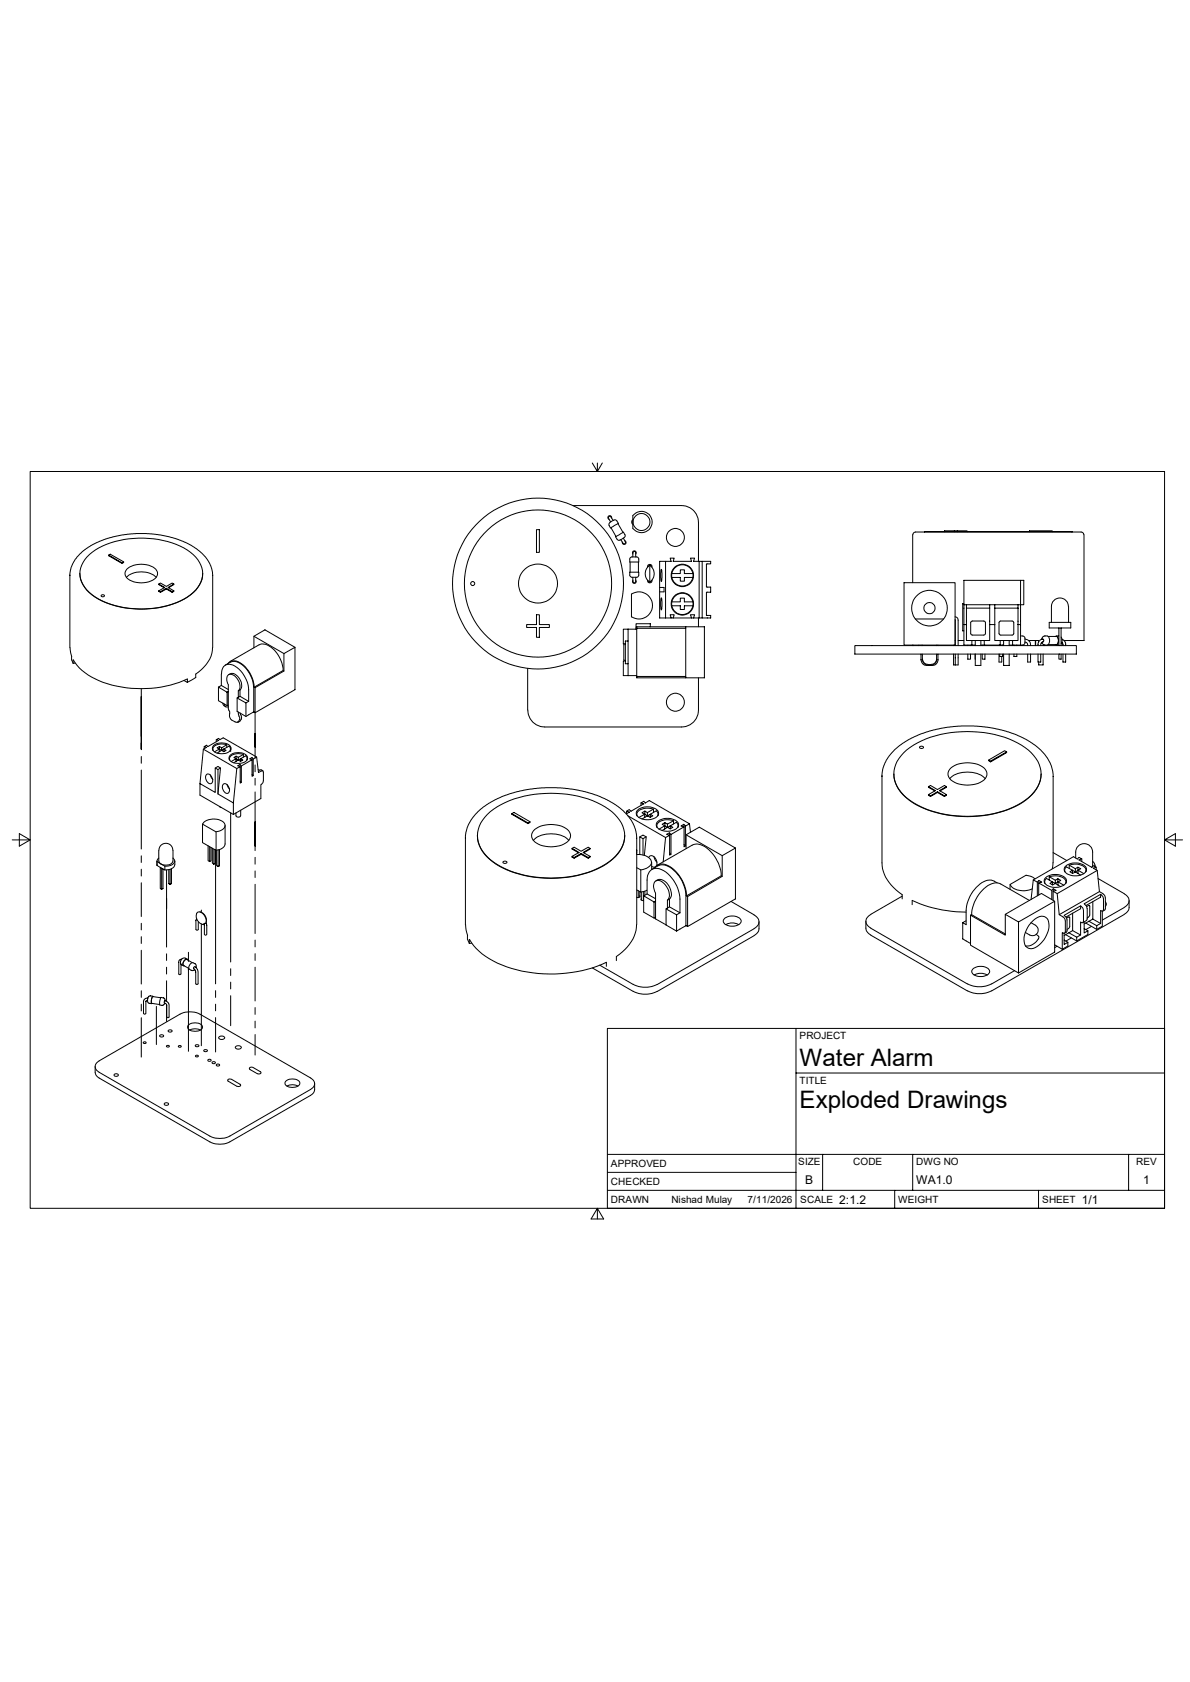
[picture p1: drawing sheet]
<svg xmlns="http://www.w3.org/2000/svg" width="297mm" height="420mm" viewBox="0 0 297 420" stroke-linecap="round" stroke-linejoin="round" font-family="sans-serif">
<defs><g id="words">
<g font-size="6">
<text x="199.6" y="266.1">Water Alarm</text>
<text x="199.6" y="276.7">Exploded Drawings</text>
</g>
<g font-size="3">
<text x="201" y="295.7">B</text>
<text x="228.7" y="295.7">WA1.0</text>
<text x="285.3" y="295.7">1</text>
<text x="209.5" y="300.5">2:1.2</text>
<text x="270" y="300.5">1/1</text>
</g>
<g font-size="2.5">
<text x="199.6" y="259.5">PROJECT</text>
<text x="199.6" y="270.6">TITLE</text>
<text x="152.5" y="291.4">APPROVED</text>
<text x="199.2" y="290.9">SIZE</text>
<text x="212.9" y="290.9">CODE</text>
<text x="228.7" y="290.9">DWG NO</text>
<text x="283.6" y="290.9">REV</text>
<text x="152.5" y="295.9">CHECKED</text>
<text x="152.5" y="300.4">DRAWN</text>
<text x="167.6" y="300.4">Nishad Mulay</text>
<text x="186.6" y="300.4">7/11/2026</text>
<text x="199.7" y="300.4">SCALE</text>
<text x="224.2" y="300.4">WEIGHT</text>
<text x="260.2" y="300.4">SHEET</text>
</g>
</g></defs>
<g fill="none" stroke="#000" stroke-width=".25">
<path d="M7.5 117.7h283.2v184h-283.2zM147.8 115.6l1.3 2.1v-2.1M150.3 115.6l-1.2 2.1M21.7 139.1a17.7 17.7 0 0 1 11.7-4.6 20.6 20.6 0 0 1 14.8 4 5.9 5.9 0 0 1 0 9.5 20.6 20.6 0 0 1-14.8 4 17.7 17.7 0 0 1-11.7-4.7 5.7 5.7 0 0 1 0-8.2zM27.1 138.6l.4-.2 3.4 1.9M133.9 132.2h.7v5.7h-.7zM143.1 126.2h27a4.2 4.2 0 0 1 4.2 4.3v9.7M152.2 130.5l-.2 .3 .1 .4M152.5 131.7l1.3 2.3M152.7 129.4a.49 .49 0 0 0-.4-.6 .49 .49 0 0 0-.6 .3 .49 .49 0 0 0 .4 .6M153 130l-.2-.4a.61 .61 0 0 0-.9-.6v.4l.5 .9M154 130.1l.3 .6-1.3 .8-.6 .3-.4-.6"/>
<path d="M154 130a.94 .94 0 0 0-1.5 .3l-.3 .1M154.2 130.7l1.3 2.2M155.6 134.4l.4 .6a.39 .39 0 0 1 .1 .7 .39 .39 0 0 1-.7-.1l-.5-.9M155.7 134.3l-.4 .3a.83 .83 0 0 1-1.3 .1M155.9 135a.49 .49 0 0 1 .4 .6 .49 .49 0 0 1-.6 .3 .49 .49 0 0 1-.4-.6M156 133.5l-.4-.6-.6 .3-1.4 .8 .4 .6M156 133.5v.4l-.2 .3M157.4 139.2l.9-.1a.78 .78 0 0 1 1.1 .5v.7h-2.2v-.8zM157.9 129.8l-.3 .5 .3 .6M157.9 138v1.1M157.9 128.7v3.3M158 128.7a2.68 2.68 0 0 1 3.9-.3 2.68 2.68 0 0 1 0 3.9 2.68 2.68 0 0 1-3.9-.3"/>
<path d="M158 138.3a.47 .47 0 0 1 0-.6 .47 .47 0 0 1 .7 0 .47 .47 0 0 1 0 .6M158 138a.38 .38 0 0 1 .5-.3 .38 .38 0 0 1 .2 .6v.8M230.8 132.8h36.8M238.2 132.5h-2.4v.3M238.9 132.8v-.3h2.5v.3M238.9 132.5h-.7v.3M257 132.8v-.3h5.6v.3M270.5 133.5a.92 .92 0 0 0-1.3-.7h-38.7a3.4 3.4 0 0 0-2.5 .3l-.2 .4v12M270.6 133.5v26.4h-5M19.9 143.2v.1M25.3 148.6l.3-.1 .4 .1a.38 .38 0 0 1-.3 .4 .38 .38 0 0 1-.4-.4zM30.4 140.5l.5-.2v.2l-.5 .2z"/>
<path d="M30.4 140.5l-3.3-1.9v.2l3.3 1.9M31.5 144.1a5.8 5.8 0 0 1 7.5 0M31.6 142.2a5.9 5.9 0 0 1 7.3 0 1.68 1.68 0 0 1-.8 2.7 6.1 6.1 0 0 1-6.5-.6 1.53 1.53 0 0 1 0-2.1zM39.6 145.8l.4-.2 1.5 .8 1.5-.8 .4 .2-1.4 1M40 147.7l1.5-.8v.2l-1.5 .8M41 146.8l-1.4-1 1.5 .9-1.5 .8 .4 .4v-.2l-.4-.2M41.5 146.9l1.5 .8v.2l-1.5-.8M43 147.7l.4-.2-.4 .4M43.4 145.8l-1.4 .9 1.4 .8M50.6 143.2a7.4 7.4 0 0 1-4.5 6.3 23.7 23.7 0 0 1-22.5-.5 7.5 7.5 0 0 1-3.7-5.7M63.4 158.9l7.5 4.3M133.9 153.5h.7v2.5h2.5v.7h-2.5v2.4h-.7v-2.4h-2.5v-.7h2.5z"/>
<path d="M156.8 157.1v11.6M156.8 157.1h-1.2v3.7h.5M156.8 157.1h2.1M157.2 142.9h2.2v.7a.75 .75 0 0 1-1.1 .5 .8 .8 0 0 1-1.1-.5zM157.3 140.3v2.6M157.6 154a3.4 3.4 0 0 0 5.3-2.8 3.4 3.4 0 0 0-5.3-2.9v5.8M157.9 144.1v1.1M158 144.9a.47 .47 0 0 0 0 .6 .47 .47 0 0 0 .7 0 .47 .47 0 0 0 0-.6M158.7 144.1v.8a.38 .38 0 0 1-.2 .6 .38 .38 0 0 1-.5-.3M158.9 156.9v12h12.3M159.3 140.3v2.6M161.6 141.6a.56 .56 0 0 1 .6-.7 .56 .56 0 0 1 .5 .7"/>
<path d="M161.6 144.9a.56 .56 0 0 0 .6 .6 .56 .56 0 0 0 .5-.6M161.8 145.1l.4 .2 .3-.2M161.8 141.4l.4-.3 .3 .3M162.1 141.1a2.53 2.53 0 0 1 0 4.3M162.2 141.1v4.3a2.53 2.53 0 0 1 0-4.3M162.3 156.5v-.8h-3.5v1.4M164.6 140.2h2.9l-.2-.8h1l-.3 .8h4.6l-.3-.8h1.1l-.3 .8h4.3v.6h-1.1v5.8h1.1v1.3h-1.1v5.8h1.1v.6h-12.8zM164.6 146.7h1.1v1.1h-1.1M165.1 142.2l.1 .9-.1 2.1-.2-1zM165.1 149.3l.1 .9-.1 2.1-.2-1zM166.1 140.2v14.1M167.5 154.3l-.2-.8h1l-.3 .8"/>
<path d="M167.7 143.2a2.67 2.67 0 0 1 2.6-2.2 2.67 2.67 0 0 1 2.6 2.2M167.7 150.3a2.67 2.67 0 0 1 2.6-2.2 2.67 2.67 0 0 1 2.6 2.2M167.7 143.2h2.1v-.9h1v.9h2.1M167.7 144.2h2.1v.9h1v-.9h2.1M167.7 150.3h2.1v-.9h1v.9h2.1M167.7 151.3h2.1v.9h1v-.9h2.1M167.7 143.2v1M167.7 150.3a2.67 2.67 0 0 0 2.6 3.2 2.67 2.67 0 0 0 2.6-3.2M167.7 144.2a2.67 2.67 0 0 0 2.6 2.1 2.67 2.67 0 0 0 2.6-2.1M171.2 156.9h-12.3v-.4h16.9v12.7h-16.9v-.3M171.2 156.5v12.7M172.6 154.3l-.3-.8h1.1l-.3 .8"/>
<path d="M172.9 143.2v1M174.3 154.3v2.2M174.5 140.2v14.1M175.3 140.2v14.1M225.6 145.5h12.8v15.6h-12.8zM228.4 154.6h7.1M238.4 159.9h.1M238.4 154l.5 .3 .2 .6v6.3M238.4 154.7v6.5M239.1 159.9h1.5M240.6 150.7h-.3v6.8h.3M240.6 151v5"/>
<path d="M240.6 151h.6v.8M240.6 151v-6.1h14.9v6.1h-14.3M240.6 156v5.1h2M241.2 156v3.9h1.4v1.2M241.2 151.8v4.2h-.6M241.2 151.8h5.8M242.4 155.2l.3-.1 3.1 .1 .2 .3-.2 3-.3 .1-3.1-.1-.1-.3zM242.6 159.9h3.1M243.4 159.9v1.3M244.8 159.9v1.3M245.7 159.9v1.2M247 156v3.9h-1.3"/>
<path d="M247 151.8v4.2M247 151v.8M247 156h1.3M248.3 156v3.9h1.3M248.3 151v5M248.3 151.8h5.8M249.5 155.2l.3-.1 3.1 .1 .1 .3-.1 3-.3 .1-3.1-.1-.2-.3zM249.6 159.9h3.1M249.6 159.9v1.2M250.5 159.9v1.3M251.9 159.9v1.3M252.7 159.9v1.2"/>
<path d="M254.1 156v3.9h-1.4M254.1 151.8v4.2M254.1 151v.8M254.1 156h.6M254.7 144.9v16.2M254.7 158.8h.6M255.3 158.8a.75 .75 0 0 1 .5 1.1 .78 .78 0 0 1-.5 1.1l-.6 .1M255.8 159.6a1.46 1.46 0 0 1 1.4 1.6M256.8 159.9h2.4v.5M258.4 159.9v1.3M258.5 159.9v1.3M261.4 158.8a1.38 1.38 0 0 1 0 2.2h-.8l-.5-.6"/>
<path d="M261.4 158.8l-1 .1-.4 .7M261.7 158.9h2a1.27 1.27 0 0 1 0 2.1h-2M261.9 155.4h5.4v1.4h-5.4zM262.4 155.4v-4a2.12 2.12 0 0 1 2.1-2.1 2.12 2.12 0 0 1 2.2 2.1v4M263.4 159l.2-.2a1.27 1.27 0 0 1 0 2.2l-.2-.1M263.7 158.8h.6M264.3 156.8v4.4M264.8 156.8v4.4M264.8 159.1l.3 .6-.3 1.1M265.1 159.6l.7 .5 .2 1.1M17.9 164v.8M17.9 164.8l.4 .8"/>
<path d="M18.2 164.8v.9l.6-.1M18.3 164.8a15 15 0 0 0 9.6 6.3 28.7 28.7 0 0 0 18.8-1.6M35.3 172v15v-13.1v10M46.8 169.5v.9l-.9-.5M48.9 169.2l-2.2 1.2M53 161.7a8.4 8.4 0 0 1-4.1 6.6v.9M53.1 161.7v-18.2l-.5-2.3-1-1.6-1.3-1.5-1.2-1.1-2-1.2-2.6-1.1-4.5-1.1-3.5-.4h-2.5l-3.4 .4-2.5 .5-3.8 1.3-1.7 .9-2.1 1.5-1.2 1.2-1.1 1.7-.5 1.2-.3 1.3 .1 18.5 .4 2.3M54.5 171.6v3.4l2.2 1.2 .3-.2M55.2 168.3v2.9l1.8 1M55.2 171.2l-.7 .4 2.2 1.2M55.3 168.3a2.04 2.04 0 0 1 1-2.2 2.04 2.04 0 0 1 2.3 .2 7.7 7.7 0 0 1 3.5 6M55.6 175.6l.2 .5 .5 .4"/>
<path d="M56 175.8a.61 .61 0 0 0 .3 .6 .61 .61 0 0 0 .7 0M56.2 166.1a3.1 3.1 0 0 1 2.8-.9 7.3 7.3 0 0 1 4.3 6.3M56.7 172.8v3.4M56.9 165.7a2.35 2.35 0 0 1 3.5 .1 7.8 7.8 0 0 1 3 5.8M57 171.1v1.6l-.3 .1M57 172.7v4.3l.3 .7M57 171a1.94 1.94 0 0 1 .1-2.6 2.48 2.48 0 0 1 2.7 2.2l.1 1.1-.4 .8M57.3 177.7v.5M57.3 178.3l.1 .9a1.83 1.83 0 0 0 1.5 1.1l.6-.2 .3-.4M57.5 168.2l-.4 .2M57.5 168.2a2.61 2.61 0 0 1 2.8 2.5v.8l-.4 .8M59.2 174.3v3.3l2.2 1.3 1.9-1.1"/>
<path d="M59.5 177.8v.5M59.5 178.2l.1 .6M59.6 178.8l.2 .8M59.8 179.6v.1M59.9 172.3v1.6l2.2 1.2M59.9 173.9l-.7 .4 2.2 1.2M59.9 172.3l-.4 .2v1.6M59.9 178.1l.1 .2M60 178.4l.3 .7-.1 .5M60.2 179.6l-.3 .5-.4 .2M62.1 172.2v2.9M62.1 175.1l-.7 .4v3.4"/>
<path d="M63.3 171.5v6.3M63.7 171.7l7.2-4.1v-4.4l2.7-1.6v10.6l-9.9 5.8-.4-.2M64.6 161l-7.2 4.2M64.6 161a2.95 2.95 0 0 1 3.4 .9 8 8 0 0 1 2.7 5.5M70.9 167.6l-.2-.2-7.2 4.2 .2 .1v17.6M73.6 161.6l-7.5-4.3-2.7 1.6v2.9M131.7 166.9v10.4a4.2 4.2 0 0 0 4.3 4.2h34.1a4.2 4.2 0 0 0 4.2-4.2v-8.1M155.7 161v3.7M155.7 164.7l.1 .3M155.8 160.8l-.1 .2M156.1 165h-.5v3.7h3.3M156.8 160.1h-.7v5.6h.7"/>
<path d="M213.4 161.2h55.2v2.1h-55.2zM227.8 161.1v.1M227.9 161.1v.1M229.3 161.1v.1M229.9 161.1v.1M229.9 163.3v1.5M230.2 163.3v1.5M230.2 161.1v.1M230.3 164.6a1.38 1.38 0 0 0 1.3 1.3M231.6 165.9h.8M233.8 163.3v.3a1.86 1.86 0 0 1-1.2 2.4 1.66 1.66 0 0 1-2.3-1.2M233.8 164.6a1.38 1.38 0 0 1-1.4 1.3"/>
<path d="M233.8 161.1v.1M234.1 161.1v.1M234.1 163.3v.1a2.58 2.58 0 0 1-.6 2.5l-.8 .3h-1.4a1.38 1.38 0 0 1-1.4-1.4M238 163.3v2.7h.4M238 161.1v.1M238.4 163.3v2.7M239.1 163.3v2.7h-.7M241.6 163.3v1.3h.6v-1.3M241.6 161.1v.1M242.2 161.1v.1M242.6 161.1h.8M243.4 163.3v1.3"/>
<path d="M243.4 161.1v.1M243.4 163.3v2.9h1.4v-2.9M244.8 161.1h4.8M245.2 163.3v1.3h.6v-1.3M245.2 161.1v.1M245.8 161.1v.1M249.3 163.3v2h.7v-1.4M249.3 161.1v.1M249.5 163.3v.6h.7v-.6M249.5 161.1v.1M249.6 161.1h.9M250.2 161.1v.1"/>
<path d="M250.5 163.3v2.9h1.4v-2.9M251.9 161.1h2.8M253.1 163.3v.6h.7v-.6M253.1 161.1v.1M253.8 161.1v.1M255.8 160.3l.6 .4 .1 .5M256.5 163.3v2h.7v-2M259.1 161.2l.1-.8 .6-.7a.41 .41 0 0 1 .7 .2 .41 .41 0 0 1-.5 .5l-.2 .8M259.1 163.3v2h.7v-2M260.4 163.3v2.7h-1.2v-.7M260.5 161v.2M260.6 161v.2"/>
<path d="M263.7 161.1h.6M264.3 163.3v1.3h.5v-1.3M265 160.4l.3 .8M265.3 163.3v2h.7v-2M35.3 192.3v19.7M35.3 185.5v1.7M35.3 188.9v1.7M49.9 195.7l3.8 2.2v-6.1l.7 .4v6l3.9 2.3M50.8 187.1l8.3 4.8M51 186.4v.5M51.5 193.4a1.1 1.1 0 0 1 1.5 1.1 .8 .8 0 0 1-.3 1.2 .8 .8 0 0 1-1.1-.6l-.3-.9zM52.5 193.5l.6 1.1"/>
<path d="M53.1 187v.3M53.4 186.1a3.3 3.3 0 0 1 4.1 .3 1.27 1.27 0 0 1-1.3 1.7 2.83 2.83 0 0 1-3.2-1v-.5zM53.7 191.8l.7-.4 .6 .4-.6 6.4M54 184.7v.6M54.7 187.1l.6 .3M54.7 187v.7M54.8 186.4v.7M55 191.8l-.6 .4M55.3 187.4l.5 .3 .6-.3-.5-.4-.6 .4v-.7l-.5-.3-.6 .3 .5 .3-1.2 .7M55.3 187.4l-1.1 .6M55.7 195.8a1.1 1.1 0 0 1 1.5 1.1 .8 .8 0 0 1-.3 1.2 .8 .8 0 0 1-1.1-.6l-.3-.9zM56.6 186a2.77 2.77 0 0 0-3.5 .9l.1 .5"/>
<path d="M56.6 186.6v-.6l-1.3 .7M56.7 195.9l.6 1.2M57.2 189.4v.3M57.4 187.4v-.8l-.3-.3-1.2 .7v.7M57.5 188.5a3.3 3.3 0 0 1 4.1 .3 1.27 1.27 0 0 1-1.2 1.7 2.83 2.83 0 0 1-3.2-1v-.5zM57.6 187v.3M57.6 186.6v1.1zM58.9 189.5l.6 .3M58.9 188.8v1.3M59.5 189.8l.5 .3 .6-.3-.5-.4-.6 .4v-.7l-.6-.3-.5 .3 .5 .3-1.2 .8M59.5 189.8l-1.2 .7M59.5 180.3l-.4 .1"/>
<path d="M59.9 190.9v.5M59.9 195.1l.3 .3M60.2 191.3l-.3-.4-.6 .3 .6 .2M60.7 188.4a2.77 2.77 0 0 0-3.4 .9l.1 .5M60.7 189.1v-.7l-1.2 .7M61.3 188.7l.3 .4v.7M61.3 188.7l-1.2 .7v.7M61.7 189.4v.3M62.9 189.1v.6l-.6-.2 .6-.4 .3 .4M62.9 193.3l.3 .4M63.7 197.7v14.7M63.7 191v1.7"/>
<path d="M63.7 194.4v1.6M64.1 189l-8.4-4.8-.8 .5-.3-.3-.6 .3 .6 .2-2.7 1.5-.3-.3-.6 .3 .6 .2-.8 .5-.9 8.6v2.8l8.4 4.9 6.8-4v-3.5l.5-.4 .1-.5M64.4 192.2l.3 .2 .3-.2 .6 .2M65.2 192.5h.4l.1 .3M65.2 192.5l-.7 .4-.4-3.9-.9 .5v4.2l-.3 .1v-4.1l-2.7 1.6v4.1l-.3 .1v-4.1l-.8 .5-.8 8.6v2.9M65.7 192.8v2.2M223.1 193.3a8.6 8.6 0 0 0 4.5 7 28.3 28.3 0 0 0 27.8 0 8.7 8.7 0 0 0 4.4-7M225.6 188a23 23 0 0 1 15.9-5.3 23 23 0 0 1 15.9 5.3 6.9 6.9 0 0 1 0 10.5 23 23 0 0 1-15.9 5.3 23 23 0 0 1-15.9-5.3 6.9 6.9 0 0 1 0-10.5zM229.5 186.5a.52 .52 0 0 1 .6-.2 .52 .52 0 0 1 .4 .4 .52 .52 0 0 1-.6 .2 .52 .52 0 0 1-.4-.4zM231.7 196.4l1.8 1-1.8 1v.2l.5 .3v-.2l-.5-.3M233.3 197.5l-1.6-.9v-.2l.5-.3 1.8 1 1.7-1 .5 .3v.2l-1.6 .9M234 197.9l1.7 1v-.2l.5-.3"/>
<path d="M234 197.7l-1.8 1M235.7 198.7l-1.7-1v.2l-1.8 1M236.2 196.4l-1.7 1 1.7 1v.2l-.5 .3M237 194.4a7 7 0 0 1 7.9-.9l1 .9M237.4 191.7a7 7 0 0 1 8.5 .4 2.07 2.07 0 0 1-1.3 3.3 7.2 7.2 0 0 1-7.6-1l-.2-.3a1.85 1.85 0 0 1 .6-2.4zM246.8 189.8l.4 .2v.2zM247.2 190l4-2.3v.2l-4 2.3M251.2 187.7l-.5-.2-3.9 2.3M259.9 193.3h.1M3 209.7h4.5l-2.7-1.5v3.1l2.7-1.6M35.3 213.7v1.6M35.3 217v1.7"/>
<path d="M39.2 215v1.1M39.2 215.9v.2M39.2 215.1l1.9 1.2M39.2 216.1l1.9 1.2v-1M39.6 212.3v2.7M39.7 214.2l-.4 .5-.1 .5M39.7 212.3a1.74 1.74 0 0 1 1.7-1.7 1.74 1.74 0 0 1 1.7 1.7M39.7 215a2.01 2.01 0 0 0 3.1 .6l.3-.6M40 216.6v5.3l.3 .2M40.3 216.8v5.3l.4-.2v-4.9M41.6 217.3v19.2M42.1 217.2v3.4l.4 .3"/>
<path d="M42.8 217v3.6l-.3 .3v-3.8M43.1 214.2a.96 .96 0 0 1 .5 1.1 .96 .96 0 0 1-.8 .7l-1.7 .3M43.2 212.3v2.7M43.6 215a1.63 1.63 0 0 1-.5 1.7l-.9 .4-1.1 .1M50.5 205.8a3.7 3.7 0 0 1 5.6-.1 1.6 1.6 0 0 1-1.7 1.9l-.5 .1M50.5 205.8l3.4 1.9v4.6l-3.4-1.9zM51.9 211.2v3.7l.4 .2M52.3 211.4v3.7M52.7 211.6v3.4l-.4 .1M53 211.8v3.7l.4 .3M53.4 212v3.8M53.7 212.2v3.4l-.3 .2"/>
<path d="M53.8 212.3v33.4M54.1 212.3v3.9l.3 .2M54.8 212.2v4l-.4 .2v-4.1M54.8 201.3l.4 .3M56.2 206.1v4.6a2.18 2.18 0 0 1-2.3 1.6M57.6 203v37.2M58.9 203v.7a.62 .62 0 0 0 .6 .3 .62 .62 0 0 0 .5-.3M60.1 202.3v1.4M63.7 214.1v1.7M63.7 217.5v1.6M119.1 208.7h.1M121.6 203.4a23 23 0 0 1 15.9-5.3 23 23 0 0 1 16 5.3 6.9 6.9 0 0 1 0 10.6 23 23 0 0 1-16 5.2 23 23 0 0 1-15.9-5.2 6.9 6.9 0 0 1 0-10.6z"/>
<path d="M125.6 215.2a.52 .52 0 0 1 .5-.2 .52 .52 0 0 1 .4 .4 .52 .52 0 0 1-.6 .2 .52 .52 0 0 1-.3-.4zM127.8 203.2l.5-.3 4 2.3M131.8 205.5l.5-.3v.2l-.5 .3zM131.8 205.5l-4-2.3v.1l4 2.4M133.1 209.8a7 7 0 0 1 7.8-.8l1.1 .8M133.4 207.1a7 7 0 0 1 8.6 .4 2.07 2.07 0 0 1-1.3 3.3 7.2 7.2 0 0 1-7.6-1l-.2-.3a1.85 1.85 0 0 1 .5-2.4zM142.8 211.8l.5-.3 1.7 1.1 1.8-1.1 .5 .3v.2l-1.6 .9M143.3 214.1l1.7-1v.2l-1.7 1M144.4 212.9l-1.6-.9v-.2l1.7 1.1-1.7 .9v.2l.5 .3v-.2l-.5-.3M145 213.1l1.8 1v.2l-1.8-1M146.8 214.1l.5-.3v.2l-.5 .3M147.3 211.8l-1.8 1.1 1.8 .9"/>
<path d="M156 208.7a8.8 8.8 0 0 1-4.6 7 28.3 28.3 0 0 1-27.7 0 8.7 8.7 0 0 1-4.5-7M156.3 203.2l.8-.4-.7-.2 .7-.5 .4 .5 3.2-1.9-.7-.2 .7-.4 .4 .4 1-.6 10 5.8M156.4 202.6v.6M156.7 203.7l9.4 5.4M158.9 212.1v1M158.9 213.4a3.1 3.1 0 0 1 3.7 1.9 2.78 2.78 0 0 1-2.7 1.9M158.9 203.3v.3M158.9 212.4h.1M158.9 216.7l1 .5v5.6l-1-.6M159 202.5a3.9 3.9 0 0 1 5.2 0 1.44 1.44 0 0 1-1.4 2 3.5 3.5 0 0 1-4-1.1zM159.7 213.4v-4.4l.8 .4v4M159.7 209l.8-.5 .8 .5-.5 4.5"/>
<path d="M160 200.5v.6M160.9 203.4l.7 .3M161 202.5l-.1 1.6M161.3 209l-.8 .4M161.6 203.7l.7 .4 .6-.4-.6-.4-.7 .4v-.8l-.6-.4-.8 .4 .7 .4-1.5 .8M161.6 203.7l-1.4 .8M161.9 214.1a1 1 0 0 1 1.1-.4 1 1 0 0 1 .7 .9l.3 .7-.1 .9M162.6 215.3l.1 1.8 1.5-.9M162.7 216.4l.8 .1M163.1 202.1a3.5 3.5 0 0 0-4.1 .9v.8M163.1 202v.8M163.1 202l-1.5 .9"/>
<path d="M163.2 213.9l.8 1.4M163.4 216.7a2.58 2.58 0 0 1 3.8-.3 9.5 9.5 0 0 1 4.1 7.3M163.8 202.5l.4 .6-.1 .7M163.8 202.4l-1.5 .9v.7M163.9 206.2v.3M164 205.4a3.9 3.9 0 0 1 5.2 0 1.44 1.44 0 0 1-1.4 2 3.5 3.5 0 0 1-4-1.2zM164.1 216l8.7-5a4.1 4.1 0 0 1 4.6 1.6 9 9 0 0 1 2.6 6.1M164.2 216.2a3.9 3.9 0 0 1 4.5 1.6 9.4 9.4 0 0 1 2.5 5.8v7.5M164.2 219.7l-.5 .2M164.2 219.7a2.63 2.63 0 0 1 3 2 2.3 2.3 0 0 1-.1 2.8M164.3 203.3v.3M165.9 205.4v.8"/>
<path d="M166.6 206.6l.7 .4 .6-.4-.6-.4-.7 .4v-.8l-.7-.4-.6 .4 .6 .4-1.4 .9M166.6 206.6l-.7-.4v.8M166.6 206.6l-1.4 .8M167.1 207.9v.6M167.1 212.9l.4 .4M167.5 208.4l-.4-.5-.7 .4 .7 .3M168.1 204.9l-1.5 .9M168.1 204.9a3.5 3.5 0 0 0-4.1 1v.7M168.1 204.9v.8M168.8 205.4l.4 .6-.1 .6M168.8 205.3l-1.5 .9v.8M169.3 206.2v.3"/>
<path d="M170.7 205.8v.7l-.7-.3 .7-.4 .4 .5M170.7 210.9l.4 .3M171.2 208.4l9.1 5.3M172.3 207.8l-.2-2.1-1 .6v4.9l-.4 .3v-5l-3.2 1.9v4.9l-.4 .2v-4.9l-1 .5-.6 6.1M180.3 218.8l-.3-.1-8.6 5M183.6 211.8l-9.1-5.3-3.3 1.9v3.5M256.1 218.5l-4 2.4v1.1M256.1 218.6l1.3 .3 .9 .6M257.9 219.7l10-5.8 1 .6 .4-.4 .7 .4-.7 .2 3.2 1.9 .4-.4 .7 .3-.7 .3 1 .5 .5 5.3 .9 .5M259.3 219.8v.7M261 219.1a3.9 3.9 0 0 1 5 .3 1.44 1.44 0 0 1-1.4 2 3.5 3.5 0 0 1-4-1.1 1.06 1.06 0 0 1 .4-1.2zM261.2 219.3l2.2 1.3 .7-.3"/>
<path d="M261.2 219.4l-.4 .6 .1 .6M261.9 218.9a3.5 3.5 0 0 1 4.1 1l-.1 .7M261.9 219.7v-.8l1.5 .9 .6-.4 .8 .4-.7 .4v.8M262.6 216.9l.2-1.1v-22.5l-.7-2.8-.7-1.3-1.7-2-2.2-1.7-2.6-1.5-3.2-1.2-2.4-.7-3-.5-3.3-.3h-3.1l-3.3 .3-3.7 .7-2.9 .9-2.5 1.1-2.2 1.3-1.9 1.5-1.7 2-1.1 2.1-.5 2.1v22.1a10.1 10.1 0 0 0 5.1 8v1.1M262.8 212.9l3.5 2M263.4 219.8v.8M264 219.4v.8M265.7 217.3v.3M266 216.2a3.9 3.9 0 0 1 5 .3 1.44 1.44 0 0 1-1.4 2 3.5 3.5 0 0 1-4-1.1 1.06 1.06 0 0 1 .4-1.2zM266.1 216.5l2.3 1.2 .7-.3M266.2 216.5l-.4 .5 .1 .7M266.9 216a3.5 3.5 0 0 1 4.1 1l-.1 .7"/>
<path d="M266.9 216l1.5 .9 .6-.4 .7 .4-.6 .4v.8M266.9 216v.8M268.4 217.7l-.7 .4-.7-.4 .7-.4v.8M268.4 217.7l1.3 .8M268.4 216.9v.8M268.5 214.2a3.2 3.2 0 0 1 .6-2.9 2.11 2.11 0 0 1 2.3-.5 2.11 2.11 0 0 1 1.3 2v3.4l-.2 .4M269 216.5v.8M269.1 217.3l1.4 .8M270 214.5v.6M271.1 217.3v.3M272.7 215.1l.6 .8-.1 .5M273.3 216v.4"/>
<path d="M273.6 216.5v.7M273.9 217.3l-10 5.8M274.1 219.4l6.5 3.7M290.7 209.7l2.7 1.6v-3.1l-2.7 1.5h4.4M35.3 220.4v8.5M35.3 230.5v1.7M35.3 233.9v1.7M35.3 237.3v8.4M41.6 238.2v1.6M45.3 239.5l-.4 .1-.3 .4v3.2l.3 .2 .2-.2M46.7 239.5l-.8-.3-.7 .5-.2 .8 .8 .7M46.9 239.7a.73 .73 0 0 0-.8 0 .73 .73 0 0 0-.4 .6v.7l.4 .2"/>
<path d="M47 237.8v2.3zM49.1 229.4l-.2 .4v2.3l.3 .2 .2-.2M49.1 228.1a2.11 2.11 0 0 0 1.8 2.7M49.1 228.2a.93 .93 0 0 1 1.6 0 2.07 2.07 0 0 1 .6 2.4M49.5 230.2v1.9M49.9 227.7a2.18 2.18 0 0 1 1.5 2.7M50.2 227.2v.6zM50.2 230.7v30.4M51.4 230.6h-.5l.2 2.7 .2 .2 .3-.2M51.4 230.5l.2 .5v2.3M63.7 220.8v12.3M63.7 234.7v1.7"/>
<path d="M63.7 238.1v1.7M116.7 233.6v1l.5 1M117.1 234.6v1l.6-.1M117.2 234.6a17.3 17.3 0 0 0 10.5 7.2 34.6 34.6 0 0 0 23.6-1.5v1M158.9 230.9a10.1 10.1 0 0 1-5.1 7.9v1.1M158.9 230.9v-21.9l-.3-1.9-1.1-2.3-1.1-1.5-2.1-1.9-2.7-1.7-2.8-1.2-2.7-.8-3.4-.7-3.9-.3h-3.6l-2.8 .3-3.4 .7-2.8 .8-2.1 .9-2.1 1.2-2.3 1.7-1.6 1.7-1 1.7-.5 .9-.4 2.1v22.2l.1 1.3 .4 1.4M159.3 222.4v1.8M159.6 223.6a.44 .44 0 0 1-.2 .5 .44 .44 0 0 1-.5 0M159.7 222.6v1.4M160.1 222.8v1.9M160.1 224.4v.3l.5 .2M160.6 222.7v2.2"/>
<path d="M160.7 223.7v4.1l2.5 1.4 .4-.2M161 222.5v1M161.5 222.3l-1.6 .5M161.5 223.2l-.8 .5 2.5 1.5M163.2 225.2v4M163.4 229.2l.2 .2M163.5 229.4l2.7 1.5M163.6 223a2.46 2.46 0 0 1 0-3 1.88 1.88 0 0 1 2.5 1 2.93 2.93 0 0 1 .5 3.7M163.6 224.4l-2.1-1.2v-3.4a2.5 2.5 0 0 1 1.2-2.7 2.5 2.5 0 0 1 2.9 .3 9.2 9.2 0 0 1 4.1 7.1v3.4M163.6 223.1v1.9l-.4 .2M163.6 225v4.4M166.2 230.9h.1"/>
<path d="M166.2 226.9v4.1l2.7 1.5 2.3-1.4M167.1 224.5v1.9l2.6 1.5M167.1 226.4l-.9 .5 2.7 1.5M167.1 224.5l-.5 .3v1.9M169.7 227.9l-.8 .5v4.1M171.4 223.7l.2 .2v7.5M171.6 223.9l8.7-5.1v-5.1l3.3-1.9v12.7l-12 6.9-.4-.3M180.9 229.2a3.1 3.1 0 0 1 4.1 .5 1.58 1.58 0 0 1-2 1.6 2.19 2.19 0 0 1-2.5-1.3zM181.1 230.9a3.4 3.4 0 0 1 3.3 0M182.5 225.1l5.7 3.3M188.2 231.9l-24.2 13.9M188.2 228.5a1.78 1.78 0 0 1 1.2 1.7 1.78 1.78 0 0 1-1.2 1.7"/>
<path d="M189.4 230.2l-.1 2.3-.7 .9-24.6 14.2M216.1 230l.1 2.4 .8 .9 24.5 14.1M217.3 231.8l24.2 13.9M217.3 228.3a1.78 1.78 0 0 0-1.2 1.7 1.78 1.78 0 0 0 1.2 1.7M225.2 223.8l-7.9 4.5M227.7 224.9v1M227.7 224.8a32.8 32.8 0 0 0 13.4 3M241.1 229.9l-.8 .5M242.2 228.5l8.7 5v-5.2l3.3 1.9v12.8M248.2 220a3.9 3.9 0 0 0-4.5 1.6 9.4 9.4 0 0 0-2.6 5.8v3.5l-.8-.5v4l1.9 1.2M248.2 220l.7 .4M252.1 220.9a4.1 4.1 0 0 0 5.1 1.2l.4-.1"/>
<path d="M254.2 230.2l9-5.2v12.7l-9 5.3-12-7v-7.5l.3-.1 8.4 4.8M256 236.2l.1 .1M256.9 224.8l-7.1-4.1a4.1 4.1 0 0 0-4.6 1.6 9 9 0 0 0-2.7 6.1M257.3 230.4l1.1 .6M257.7 230a2.51 2.51 0 0 1 3.7-.6 5.6 5.6 0 0 1-2.2 6.7 2.09 2.09 0 0 1-3.4-.1 5.8 5.8 0 0 1 1.9-6zM258.4 231a1.42 1.42 0 0 1 .6 2 1.42 1.42 0 0 1-2 .5l-1.1-.7M258.6 233.3l.6 .5M258.9 223.7v-3.4l-1-.6-.6 4.9M258.9 220.3l.4-.5 .7 .5-.8 .2M259.2 233.8l.1 .3a3.2 3.2 0 0 1-3.2 2.1M259.2 223.5v-3l3.3 1.8v2.3M260.7 220.2v.3"/>
<path d="M262.5 222.3l.4-.4 .7 .4-.8 .2M262.8 224.8v-2.3l1.1 .6 .5 5.3 1.2 .8 .3 .8v2.8l-.3 .2-.5-.1v4.1M262.9 221.9v.6M263.2 235.9l1.9 1.1M263.2 225l-3.3-1.9-9 5.2M263.4 220.6l-.7 .4-.7-.4 .7-.4v.7M263.4 220.6l1.4 .8M263.8 236.3l-.6 .3M264.1 220.2l1.4 .8M265.6 233v2.8l.9-.5v.9l-1.4 .8M265.6 234.7l.9 .6M265.7 228.6h-.1l4.1-2.4 .6 .5 .1 .6v2.7l-.1 .4-.6-.1v3.2l-1 .5"/>
<path d="M265.7 228.7l.4 .4 .2 .6v2.8l-.6 .5M266.1 220.2v.3M266.2 229.2l.6-.3 .2 .3v2.2l-.2 .4-.5 .3M266.8 232.9l.9-.5 2 1.1M266.8 232.9l-1.2 .7M266.8 232.9l1.9 1.1v1M267.4 234.2l-1.4 .8M267.7 228v4.4M269.7 226.2v.7l-3.6 2.1M270.6 231.9l.9 .5v.9l-2.8 1.7-2.7-1.6M270.6 230.2v2.8l.9-.6M270.7 225.8l.4 .4 .2 .6"/>
<path d="M271.1 229.9l-.8 .5M271.2 226.4l.6-.3 .2 .2v2.2l-.6 .7M271.3 229.4l-.2 .4M271.4 226.8v2.7M271.8 230l1.9 1.1v1M271.8 230l1-.5 1.9 1.1M271.8 230l-1.2 .7M272.4 231.3l-1.4 .8M272.8 225.1v4.4M274.4 222.6l-10 5.8M274.7 223.3v.7l-3.6 2.1M274.8 223.4l.5 .5 .1 .6v2.6"/>
<path d="M274.8 223.4l-.1-.1-4.1 2.4 .1 .1M275.1 227.5v3.8l-1.4 .8-2.7-1.6M275.3 223.2l.4 .4 .2 .6v2.7l-.2 .3M275.4 227.1l-.1 .4-.6-.1v3.2l-1 .5M275.7 227.2l-.4 .3M275.9 225.2l.2 .6-.2 .6M280.6 223.2a1.78 1.78 0 0 1 1.2 1.7 1.78 1.78 0 0 1-1.2 1.7M280.6 226.6l-5.5 3.1M280.6 228.3l-33.1 19.1M281.8 224.9l-.1 2.3-1.1 1.1M35.3 247.4v1.6M35.3 250.7v1.7"/>
<path d="M35.3 254.1v9.8M36.8 249.8l-.4 .2v3.1l-.3 .1-.2-.1M36.9 249.2l-.7 .2-.3 .4-.1 3.3M38.1 248.8l-.9-.1-.4 .8 .1 .8 .9 .3M38.2 248.9l-.2-.1-.2 .8v.9h.1M39 251.3v9.5M39.9 258.5a.52 .52 0 0 1 .5-.2 .52 .52 0 0 1 .4 .5 .52 .52 0 0 1-.5 .2 .52 .52 0 0 1-.4-.5zM40.1 249.1l-2-.3-.3 .8v.9l2 .3M40.2 249.1l-.4 1.2 .1 .7M40.2 249l.7 .2 .3 .7M41.1 250.5l-.3 .5h-.9M41.6 241.5v1.7"/>
<path d="M41.6 244.9v5.1M41.6 250.9v4.2M41.7 254l.2 .1 .3-.1v-3.1l-.2-.5-.4-.4a.34 .34 0 0 0-.6 .1 .34 .34 0 0 0 .3 .5l.3 .3v3.1M42 257.3a.52 .52 0 0 1 .5-.2 .52 .52 0 0 1 .4 .5 .52 .52 0 0 1-.5 .1 .52 .52 0 0 1-.4-.4zM45.2 240.7v2.5M45.8 241.1l1.3 .7M47 256a2.57 2.57 0 0 1 3.5 .2 1.41 1.41 0 0 1-1.8 1.3 1.41 1.41 0 0 1-1.8-1.3zM47 242.2v-.4v20.7M47.3 257.2a3.1 3.1 0 0 1 2.8 0M48 240.4l-1.3-.8a.97 .97 0 0 0-.9 1.4M48.9 245.7l.2 .1 .3-.1v-3.1l-.4-.9a.35 .35 0 0 0-.6-.1 .35 .35 0 0 0 .2 .5l.3 .6v3M48.9 241.6l.1-.6-.2-.3a.94 .94 0 0 0-1.5 .2 .94 .94 0 0 0 .5 1.4l.3 .1 .5-.3"/>
<path d="M53.8 247.4v1.6M53.8 250.7v1.7M53.8 254.1v8.6M54.6 259a.83 .83 0 0 1 1.4 .2 .83 .83 0 0 1-1.4-.2zM57.6 241.9v1.7M57.6 245.2v1.7M57.6 248.6v7.5M63.7 241.5v8.4M63.7 251.6v1.7M63.7 255v1.7M63.7 258.3v5.1M147.8 241.7l10.3 5.9"/>
<path d="M149.7 241l8.4 4.8M151.6 256.8h139.1v44.9h-139.1zM158 247.5a6.6 6.6 0 0 0 6 0M158 245.8a6.6 6.6 0 0 0 6 0M198.7 256.8v44.9M241.5 247.4a6.6 6.6 0 0 0 6 0M241.5 245.7a6.6 6.6 0 0 0 6 0M243 241.8a3.1 3.1 0 0 1 4 .5v.3a2.33 2.33 0 0 1-2.9 1.2l-.5-.1a1.04 1.04 0 0 1-1-.7 1.04 1.04 0 0 1 .4-1.2zM243.1 243.5a3.4 3.4 0 0 1 3.3 0M253.2 242.4l-5.7 3.3M23.7 266.3l.2 2 .9 .9 27.6 15.9a5.6 5.6 0 0 0 5 0l20.1-11.6 .9-.9 .1-2M24.1 265.4l20.8-12.2a5.6 5.6 0 0 1 5 0l27.6 16a1.53 1.53 0 0 1 1 1.4 1.53 1.53 0 0 1-1 1.4l-20.1 11.7a5.6 5.6 0 0 1-5 0l-27.6-15.9a1.47 1.47 0 0 1-.7-2.4z"/>
<path d="M28.5 268.3a.56 .56 0 0 1 .6-.2 .56 .56 0 0 1 .4 .5 .56 .56 0 0 1-.6 .2 .56 .56 0 0 1-.4-.5zM35.9 260.2l.5 .1a.3 .3 0 0 1-.3 .3 .3 .3 0 0 1-.2-.4zM41 275.5a.56 .56 0 0 1 .6-.2 .56 .56 0 0 1 .4 .5 .56 .56 0 0 1-.6 .2 .56 .56 0 0 1-.4-.5zM41.7 261.1l.5 .1a.3 .3 0 0 1-.3 .3 .3 .3 0 0 1-.2-.4zM44.6 261.1l.6 .1a.3 .3 0 0 1-.3 .3 .3 .3 0 0 1-.3-.4zM48.8 261l.3-.1 .5 .1a.42 .42 0 0 1-.4 .4 .42 .42 0 0 1-.4-.4zM48.9 263.5l.6 .1a.3 .3 0 0 1-.4 .3 .3 .3 0 0 1-.2-.4zM50.9 262.2l.3-.1 .5 .1a.42 .42 0 0 1-.4 .4 .42 .42 0 0 1-.4-.4zM51.9 264.6l.3-.1 .5 .1a.38 .38 0 0 1-.4 .4 .38 .38 0 0 1-.4-.4zM53 265.2l.3-.1 .4 .1a.38 .38 0 0 1-.4 .4 .38 .38 0 0 1-.3-.4zM54 265.8l.3-.1 .5 .1a.38 .38 0 0 1-.4 .4 .38 .38 0 0 1-.4-.4zM56.9 270l2.2 1.2"/>
<path d="M57.7 269.5h-.7l-.2 .2 .2 .3M57.8 269.5l2.1 1.3M58.8 261.4a.83 .83 0 0 1 1.4 .3 .83 .83 0 0 1-1.4-.3zM59.9 270.7l.2 .3-.2 .2h-.8M62.4 267l2 1.1h.6l.2-.3-.2-.2M63.2 266.5h-.8l-.2 .3 .2 .2M63.2 266.6l1.8 1M71.3 270a2.57 2.57 0 0 1 3.5 .2 1.41 1.41 0 0 1-1.8 1.3 1.41 1.41 0 0 1-1.8-1.3zM71.6 271.2a3.1 3.1 0 0 1 2.8 0M198.7 267.9h92M151.6 297.2h139.1M151.6 292.7h47.1"/>
<path d="M151.6 288.2h139.1M205.3 288.2v9M223.3 297.2v4.5M227.8 288.2v9M259.2 297.2v4.5M281.7 288.2v9M149.1 301.7l1.6 2.7h-3.2l1.6-2.7v2.7"/>
<circle cx="160.1" cy="130.3" r="2.11"/>
<circle cx="168.6" cy="134.2" r="2.24"/>
<circle cx="118" cy="145.7" r=".5"/>
<circle cx="134.3" cy="145.7" r="4.9"/>
<circle cx="134.3" cy="145.7" r="18.4"/>
<circle cx="134.3" cy="145.7" r="21.3"/>
<circle cx="170.3" cy="150.8" r="2.8"/>
<circle cx="170.3" cy="143.7" r="2.8"/>
<circle cx="232" cy="151.8" r="1.4"/>
<circle cx="232" cy="151.8" r="4.4"/>
<circle cx="168.6" cy="175.3" r="2.24"/>
</g>
<use href="#words"/>
</svg>
